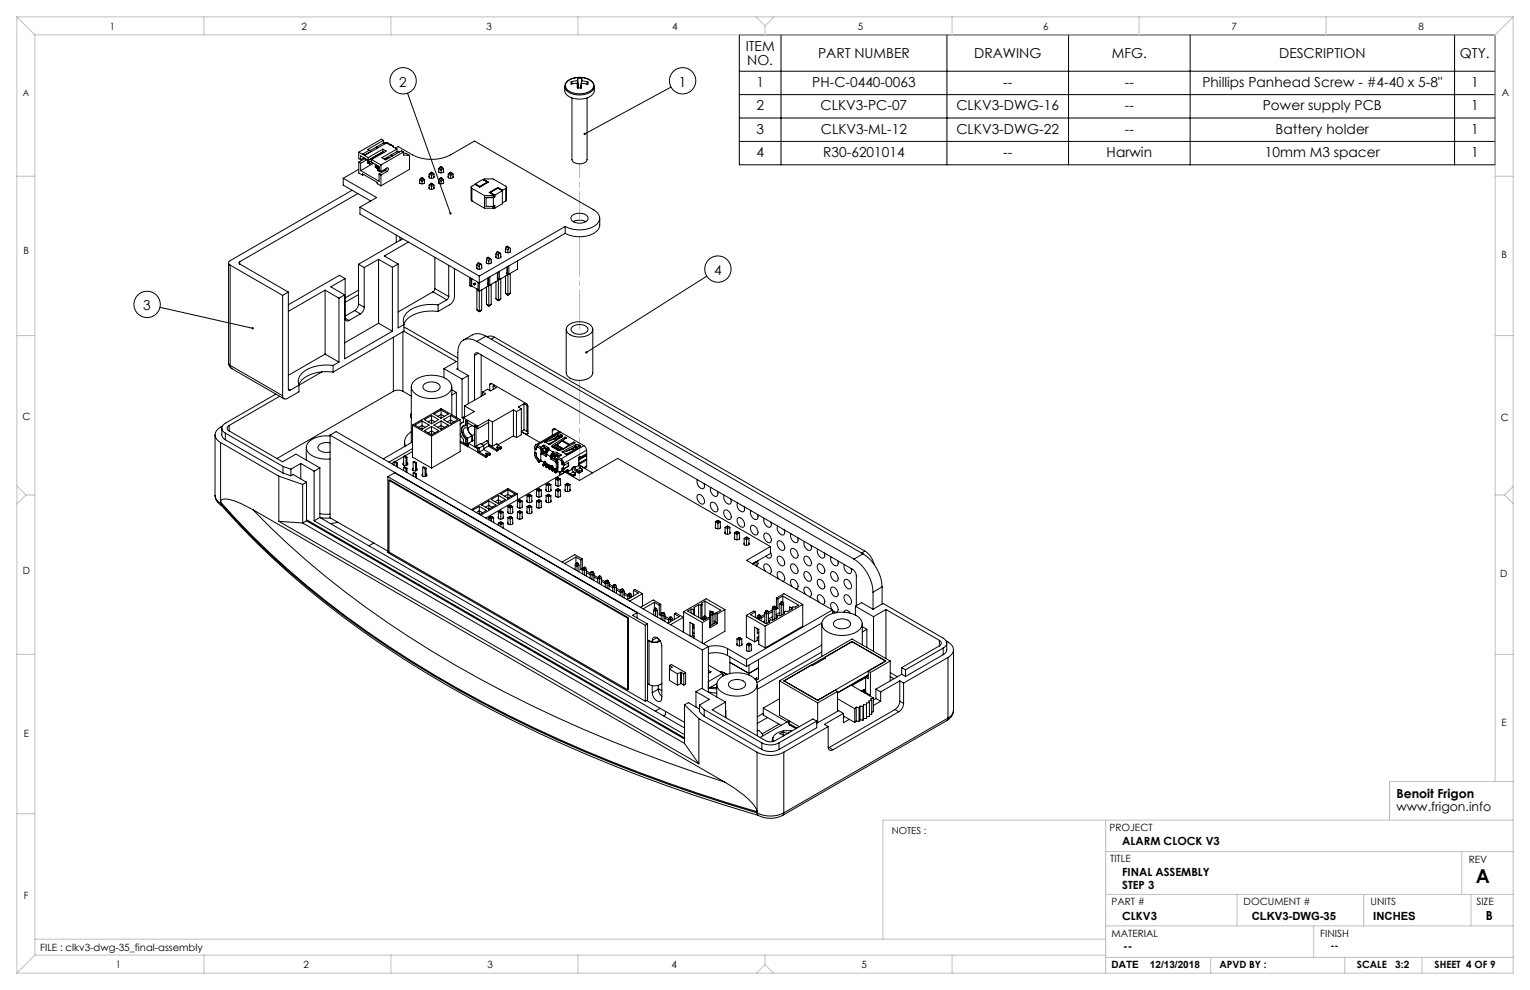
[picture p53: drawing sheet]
<svg xmlns="http://www.w3.org/2000/svg" width="432mm" height="279mm" viewBox="0 0 432 279" stroke-linecap="round" stroke-linejoin="round" font-family="sans-serif">
<defs><g id="words">
<text font-size="5.4" x="416.5" y="249.1">A</text>
<g font-size="3.9">
<text x="210.4" y="14.5">ITEM</text>
<text x="230.9" y="16.4">PART NUMBER</text>
<text x="274.9" y="16.4">DRAWING</text>
<text x="313.8" y="16.4">MFG.</text>
<text x="361" y="16.4">DESCRIPTION</text>
<text x="412" y="16.4">QTY.</text>
<text x="210.9" y="18.4">NO.</text>
<text x="112.7" y="24.5">2</text>
<text x="191.6" y="24.5">1</text>
<text x="213.5" y="24.5">1</text>
<text x="229.2" y="24.5">PH-C-0440-0063</text>
<text x="283.1" y="24.5">--</text>
<text x="317.4" y="24.5">--</text>
<text x="339.3" y="24.5">Phillips Panhead Screw - #4-40 x 5-8&quot;</text>
<text x="415.2" y="24.5">1</text>
<text x="213.5" y="31.1">2</text>
<text x="231.6" y="31.1">CLKV3-PC-07</text>
<text x="269.9" y="31.1">CLKV3-DWG-16</text>
<text x="317.4" y="31.1">--</text>
<text x="356.4" y="31.1">Power supply PCB</text>
<text x="415.2" y="31.1">1</text>
<text x="213.5" y="37.7">3</text>
<text x="231.7" y="37.7">CLKV3-ML-12</text>
<text x="269.9" y="37.7">CLKV3-DWG-22</text>
<text x="317.4" y="37.7">--</text>
<text x="360" y="37.7">Battery holder</text>
<text x="415.2" y="37.7">1</text>
<text x="213.5" y="44.3">4</text>
<text x="232.3" y="44.3">R30-6201014</text>
<text x="283.1" y="44.3">--</text>
<text x="312.3" y="44.3">Harwin</text>
<text x="357" y="44.3">10mm M3 spacer</text>
<text x="415.2" y="44.3">1</text>
<text x="201.5" y="77.6">4</text>
<text x="40.4" y="87.6">3</text>
</g>
<g font-size="3.5">
<text x="394.1" y="225.3">Benoit Frigon</text>
<text x="394.1" y="228.8">www.frigon.info</text>
<text x="419.3" y="259.7">B</text>
</g>
<g font-size="3.2">
<text x="316.7" y="238.4">ALARM CLOCK V3</text>
<text x="316.7" y="247.3">FINAL ASSEMBLY</text>
<text x="316.7" y="250.8">STEP 3</text>
<text x="316.7" y="259.7">CLKV3</text>
<text x="353.3" y="259.7">CLKV3-DWG-35</text>
<text x="387.6" y="259.7">INCHES</text>
<text x="317" y="268.2">--</text>
</g>
<g font-size="2.8">
<text x="31" y="8.5">1</text>
<text x="85.1" y="8.5">2</text>
<text x="137.3" y="8.5">3</text>
<text x="189.7" y="8.5">4</text>
<text x="242.1" y="8.5">5</text>
<text x="294.4" y="8.5">6</text>
<text x="347.6" y="8.5">7</text>
<text x="400.3" y="8.5">8</text>
<text x="423.8" y="27.2">A</text>
<text x="6.7" y="71.8">B</text>
<text x="423.8" y="72.8">B</text>
<text x="6.4" y="118.6">C</text>
<text x="423.5" y="118.9">C</text>
<text x="6.5" y="162.1">D</text>
<text x="423.4" y="163">D</text>
<text x="6.7" y="207.9">E</text>
<text x="423.7" y="204.9">E</text>
<text x="313.1" y="234.6">PROJECT</text>
<text x="313.3" y="243.2">TITLE</text>
<text x="414.5" y="243.6">REV</text>
<text x="6.7" y="253.8">F</text>
<text x="313.7" y="255.3">PART #</text>
<text x="351" y="255.3">DOCUMENT #</text>
<text x="386.8" y="255.3">UNITS</text>
<text x="416.7" y="255.3">SIZE</text>
<text x="11.4" y="268.4">FILE : clkv3-dwg-35_final-assembly</text>
<text x="313.7" y="264.6">MATERIAL</text>
<text x="372.6" y="264.5">FINISH</text>
<text x="375.5" y="267.9">--</text>
<text x="32.7" y="273.3">1</text>
<text x="85.7" y="273.3">2</text>
<text x="137.6" y="273.3">3</text>
<text x="189.6" y="273.3">4</text>
<text x="243.2" y="273.2">5</text>
<text x="313.7" y="273.3">DATE</text>
<text x="324.5" y="273.3">12/13/2018</text>
<text x="344.1" y="273.1">APVD BY :</text>
<text x="383" y="273.1">SCALE</text>
<text x="393.8" y="273.1">3:2</text>
<text x="404.9" y="273.1">SHEET 4 OF 9</text>
</g>
<text font-size="2.7" x="251.7" y="235.2">NOTES :</text>
<text font-size="2.5" x="6.4" y="27">A</text>
</g></defs>
<g fill="none" stroke="#000" stroke-width=".28">
<path d="M208.7 9.8h213.3v36.7h-213.3zM220.4 9.8v36.7M267.2 9.8v36.7M301.6 9.8v36.7M335.9 9.8v36.7M410.5 9.8v36.7M108.2 39.6l-.6-.3-6.3 3.7M108.2 39.6l-4.5 2.6 .5 .2M108.2 39.6v.7M115 26.3l12.1 33.9M160.2 22.9a5.7 5.7 0 0 1 3.2-1.1l.8 .1a4.7 4.7 0 0 1 3.2 1.6 1.9 1.9 0 0 1-1.6 2.6 5.8 5.8 0 0 1-5.9-1 1.53 1.53 0 0 1 .3-2.2zM161.2 23.1v.6l1.7-.2"/>
<path d="M161.2 23.1l.5 .5M161.4 27.6v17.4a2.5 2.5 0 0 0 4.2 .3l.1-17.7M162.9 23.5v.4a.55 .55 0 0 0 0 .7 .55 .55 0 0 0 .6 .2h.1a.55 .55 0 0 0 .5-.3 .55 .55 0 0 0 0-.5v-.5M162.9 23.5l.2 1.3M163 22.8l-1.8 .3M163.1 22.1h1.1M163.1 22.1l-.1 .7M163.1 22.1l.1 2.7-.2-2M163.7 21.8a4.6 4.6 0 0 0-4.2 1.9l-.1 .8M164.1 23.5l-.1 1.3M164.2 22.8l1.7 .4M164.2 22.1v.7"/>
<path d="M164.2 22.1l-.3 2.7 .3-2M164.8 22a2.65 2.65 0 0 1 2.8 2.9 4.9 4.9 0 0 1-5.7 1.7 2.95 2.95 0 0 1-2.5-2.1M165.9 23.2v.6l-1.8-.3M165.9 23.2l-.5 .5M167.7 24.4a2.81 2.81 0 0 1-2.7 3.4 5.6 5.6 0 0 1-5.3-1.3l-.3-.5v-1.5M189.4 24.6l-24.4 13.2M208.7 26.7h213.3M208.7 33.3h213.3M208.7 39.9h213.3M208.7 20.1h213.3M96.9 50.3l9.4 5.5-4.7 2.7M96.9 50.3v2l7.7 4.4"/>
<path d="M99.4 53.7l-34.5 19.9a.66 .66 0 0 0-.4 .6 .66 .66 0 0 0 .4 .6M101 54.6l-33.4 19.3M101.3 43l1 .6M101.3 43v1.8l.5 .3M101.3 45.8v3l1 .6M101.3 45.8l.5 .3M101.3 47.8l-4.4 2.5M101.6 58.5l33.7 19.4M101.6 58.5v1.9l33.7 19.5 24.2-14M101.8 48.2l5.2 3v-2.1M101.8 45.1v-1.1l2.1 1.2M101.8 46.1v2.1"/>
<path d="M102.3 43.5v.1M102.3 49.4v-.3l4.2 2.4v.3l1 .6M102.3 43.5l.5 .4M102.6 49.3l-.3 .1M102.7 44.5l-.9 .6M102.8 43.9l1.1 .6M103 44.8l.5 .3M103 44.8l-1.7 1M103 44.7v.1M103.5 45.1l-1.7 1M103.6 45l-.1 .1M103.8 46h.1"/>
<path d="M103.8 45.8l.1 .1M103.8 45.3l.5 .3M103.8 46l.5 .3M103.8 45.3v.7M103.9 44.5v.7M103.9 45.9v.1M104.3 45.6l-.4 .3M104.3 45.6v.7M104.8 42.7l-2 1.2M104.8 42.7l-.6-.3-1.9 1.1M104.9 45l2.6 1.6M104.9 45v.8l2.1 1.2v1.1l.5 .3"/>
<path d="M104.9 45.3l-.6 .3M105 45.9l-.7 .4M105.4 46.1l-3.6 2.1M105.9 47.2h.1M105.9 46.6l.6 .3v.6M105.9 47.1h.1M105.9 46.6v.6M105.9 47.2l.6 .3M106 47.1l-.1 .1M106.1 46.5l-.2 .1M106.2 41.5v.5M106.2 43.9h.1"/>
<path d="M106.3 41.5l.4 .2M106.3 41.5l-1.9 1M106.6 47.8v.3l.4 .3M106.6 47.8l.4 .2M106.6 46.8l-.6 .3M107 49.1l.5 .3M107 47.2l-.5 .3M107 47.5l-.4 .3M107 48.1v.3M107.2 48.2l-.2 .2M107.5 48.4l2-1 .1 .5-.4 .5M107.5 46.6v1.8"/>
<path d="M107.5 49.4v3M107.8 43.4l-.3-.2-3.7 2.1M108 42.1l1 .5-4.1 2.4M108 42.1l-4.1 2.4M108 42.1v.7M108 42.8l-4.1 2.4M108 42.8l.4 .2M108.2 40.2l1.1 .1 1.1 .6M108.2 40.3l.4 .3M108.2 40.3l-1.9 1.2M108.7 48.1l.5 .3M108.7 48.1l-1.7 1"/>
<path d="M109.1 47.5l-.4 .6M109.2 48.4l-1.7 1M109.8 44.5l-.2-.1-1 .6M109.9 40.8l.5 .1M110.3 43.8l-1.9 1.1M110.3 43.8l.4 .2M110.4 40.9v.1M111 41.2l-1.9-.9-4.3 2.4M111 41.2l-.2 .2 1.2 .7M111 41.2v.3M111.6 41.8l.8-.4a15.5 15.5 0 0 0 9.4 3.6 11 11 0 0 0 5.4-1.3l6.7-3.9 33.7 19.5a2.47 2.47 0 0 1 1.7 2.3 2.47 2.47 0 0 1-1.7 2.3 8.9 8.9 0 0 1-8.1 0M112 42.1l-4.2 2.4 1 .6 4.5-2.5 .6 .3"/>
<path d="M112 42.1l.1 .7M112.1 42.8l-1.8 1M112.1 42.8l.6 .1M113.9 43.2l.6 .1 1.1 .6M113.9 42.9l-6.4 3.7M113.9 42.9v.8l1.7 .2M115.6 43.9v3.9l-8.1 4.6M118.4 51.3a.68 .68 0 0 0 .7 .6 .68 .68 0 0 0 .7-.6M118.4 50.7l.7 .4 .7-.4M118.4 50.7v1M118.8 50.3l.3 .2M118.8 50.3l.3-.2 .3 .2"/>
<path d="M118.8 50.3l-.4 .4M119.1 50.5v1.4M119.4 50.3l.4 .4M119.4 50.3l-.3 .2M119.8 50.7v1M121.1 49.7a.68 .68 0 0 0 .7 .6 .68 .68 0 0 0 .7-.6M121.1 52.9a.68 .68 0 0 0 .7 .6 .68 .68 0 0 0 .7-.6M121.1 52.2l.7 .4 .7-.4M121.1 49.1v1M121.1 52.2v1M121.1 49.1l.7 .4 .7-.4M121.5 51.9l-.4 .3"/>
<path d="M121.5 51.9l.3 .1M121.5 51.9l.3-.2 .3 .2M121.5 48.8l.3 .1M121.5 48.8l.3-.2 .3 .2M121.5 48.8l-.4 .3M121.8 48.9v1.4M121.8 52v1.5M122.1 51.9l.4 .3M122.1 51.9l-.3 .1M122.1 48.8l-.3 .1M122.1 48.8l.4 .3M122.5 49.1v1"/>
<path d="M122.5 52.2v1M123.8 48.2a.68 .68 0 0 0 .7 .6 .68 .68 0 0 0 .7-.6M123.8 51.3a.68 .68 0 0 0 .7 .6 .68 .68 0 0 0 .7-.6M123.8 50.7l.7 .4 .7-.4M123.8 47.6v.9M123.8 50.7v1M123.8 47.6l.7 .4 .7-.4M124.2 50.3l-.4 .4M124.2 50.3l.3 .2M124.2 50.3l.3-.2 .3 .2M124.2 47.2l.3-.2 .3 .2M124.2 47.2l.3 .2"/>
<path d="M124.2 47.2l-.4 .4M124.5 47.4v1.4M124.5 50.5v1.4M124.8 50.3l-.3 .2M124.8 50.3l.4 .4M124.8 47.2l-.3 .2M124.8 47.2l.4 .4M125.2 47.6v.9M125.2 50.7v1M126.5 49.7a.68 .68 0 0 0 .7 .6 .68 .68 0 0 0 .7-.6M126.5 49.1l.7 .4 .7-.4M126.5 49.1v1"/>
<path d="M126.9 48.8l.3-.2 .3 .2M126.9 48.8l-.4 .3M126.9 48.8l.3 .1M127.2 48.9v1.4M127.5 48.8l-.3 .1M127.5 48.8l.4 .3M127.9 49.1v1M133 52.9v3.5l.2 .3M133.2 53.2l3.5 2M133.2 53.2v3.5M133.2 56.7l3.5 2.1M134.1 51.9l1.3 .7"/>
<path d="M134.1 51.9v.2M134.2 52.1l1.2 .6M135.4 52.6l2.1-1.2-2.1 1.3M135.4 52.6v.1M136.5 50.6l2.7-.1 3.5 2.1a.32 .32 0 0 1 .2 .3 .32 .32 0 0 1-.2 .3M136.5 50.6l1.3 .8-2.4 1.4-1.3-.8-.9 .6a.32 .32 0 0 0-.2 .3 .32 .32 0 0 0 .2 .3M136.5 50.6v.2M136.7 55.2h2.5M136.7 58.8h2.5M136.7 55.2v3.6M137.2 55.8h2M137.7 51.4l-1.4-.7-2.2 1.2"/>
<path d="M138.4 54.3l1.1 .8M138.4 54.3l1.3 .8M139.2 55.2v.5M139.2 55.7h-2v2.5h2l.5-.2v.7M139.2 55.8v3M139.4 55.1l-.2 .1M139.4 55.1h.1M139.4 58.6l.3 .1M139.5 55.5l-.3 .2M139.5 55.5l.2 .1M139.5 55.1v.4M139.5 58.1v.5l-.3 .2"/>
<path d="M139.7 55.6l-.5 .2M139.7 55.1v.5M140.5 52.9l1.3 .8M140.5 52.9l-2.4 1.4 1.3 .8M140.5 53.1l-2.1 1.2M140.5 53l1.3 .8M140.5 53l-2.3 1.4M140.5 52.9v.1M141.8 53.8l-2.1 1.3M141.8 53.8v3.7l-2.1 1.2M141.8 53.8h.1M141.8 53.7v.1"/>
<path d="M142.7 53.2l-.9 .5M142.7 53.2v3.5M142.7 56.7l-.9 .6M142.9 52.9v3.5l-.2 .3M64.5 74.2v28.3M64.9 74.8l14.9 8.6M64.9 74.8v28.3M67.6 73.9a.33 .33 0 0 0-.2 .3 .33 .33 0 0 0 .2 .3M67.6 74.5l13.8 7.9M67.6 73.9v.6M97.4 78.6l-4 2.4 3.9 2.2M97.4 78.6l-1.6-.9-14.4 8.3"/>
<path d="M97.4 78.6v11.2M101.2 74.6l1.6 .9M101.2 74.6v11.2M102.8 75.5v11.2M106.8 73.2l-4 2.3M106.8 73.2v18M106.8 73.2l3.9 2.2M110.7 75.4v18.1M111.8 66.3v2.1M112.4 74.5v18l1.6-.9M112.4 74.5l-1.7 .9M112.9 67v.8"/>
<path d="M113.6 67.4l-12.4 7.2M115.3 68.3l-6.8 3.9 3.9 2.3M122.7 72.6v8.8M126.6 74.9v8.8M128.3 75.8v7.9a2.98 2.98 0 0 1-1.4 2.3l-3.3 1.9M132.6 78.3v2.3l.3 .2M132.9 78.5v2.3M133.1 78.6v2.1M134.2 80l-.3 .2M134.2 80l-.3 .4M134.2 80l-.5 .1M134.6 75.4a.68 .68 0 0 0 .7 .6 .68 .68 0 0 0 .6-.6"/>
<path d="M134.6 74.8l.7 .4M134.6 74.8v1M134.8 74.3l-.2 .5M134.8 74.3l.6 .4M134.8 74.3l.3-.2 .6 .4M135.3 75.2v.8M135.3 77.9v10.1M135.4 74.7l-.1 .5M135.7 74.5l-.3 .2M135.7 74.5l.2 .3v1M137.3 73.8a.68 .68 0 0 0 .7 .7 .68 .68 0 0 0 .6-.7M137.3 73.2l.7 .4"/>
<path d="M137.3 73.2v1M137.5 72.8l-.2 .4M137.5 72.8l.6 .3M137.5 72.8l.3-.2 .6 .4M137.7 78.5v2.3l-2.4 1.4-.4-.2v-2.3M137.8 78.4v1.9M138 73.6v.9M138.1 73.1l-.1 .5M138.2 78.1v2.4M138.4 73l-.3 .1M138.4 73l.2 .2v1M140 72.3a.68 .68 0 0 0 .6 .6 .68 .68 0 0 0 .7-.6"/>
<path d="M140 71.7l.6 .4M140 71.7v1M140 79.5v4.8M140.2 71.2l.3-.2 .6 .4M140.2 71.2l-.2 .5M140.2 71.2l.6 .4M140.4 76.9v2.3l-2.2 1.3M140.4 78.6l.5 .3M140.5 76.8v1.9M140.6 72.1v.8M140.6 78.8v6.1M140.8 71.6l-.2 .5"/>
<path d="M140.9 76.6v2.3M141.1 71.4l.2 .3v1M141.1 71.4l-.3 .2M141.3 78.7v5.6M142.7 70.7a.68 .68 0 0 0 .6 .6 .68 .68 0 0 0 .7-.6M142.7 70.1l.6 .4M142.7 70.1v1M142.7 77.9v4.9M142.9 69.6l.3-.1 .6 .4M142.9 69.6l-.2 .5M142.9 69.6l.6 .4M143.1 75.3v2.4l-2.2 1.2"/>
<path d="M143.1 77.1l.5 .3M143.2 75.3v1.8M143.3 70.5v.8M143.3 77.2v6.1M143.5 70l-.2 .5M143.6 75v2.4M143.8 69.9l-.3 .1M143.8 69.9l.2 .2v1M144 77.1v5.7M146 73.6v2.4l-2.4 1.4M159.5 63.9l-24.2 14M159.5 63.9v2"/>
<path d="M161.4 60.9a3.4 3.4 0 0 1 4.5 .3 1.24 1.24 0 0 1-1.1 1.6 2.96 2.96 0 0 1-3.7-1zM161.8 62.6a3.8 3.8 0 0 1 3.5 0M169.3 61.6a3.7 3.7 0 0 1-2.7 4.7 9.1 9.1 0 0 1-7.1-.4M199.5 77.9l-34 21.6M45.1 86.7l26.2 5.9M79.8 83.4v28.3M81.4 82.4l-1.6 1M81.4 82.4v27.4M91.8 81.9l-10.4 6M91.8 81.9l3.9 2.2M91.8 81.9v18M91.8 99.9l-10.4 6"/>
<path d="M91.8 99.9l3.9 2.3M95.7 84.1v18.1M97.3 83.2l-1.6 .9M97.3 83.2v18.1l13.4-7.8M97.4 89.8a.66 .66 0 0 0 .3 .7 .66 .66 0 0 0 .8-.1M97.4 89.8l1.1 .6M100.1 87.6l1.6 1M100.1 87.6l-2.7 1.6M101.2 85.8a2.38 2.38 0 0 1-1.1 1.8M101.2 85.8l1.6 .9M101.2 81.9l-3.8 2.2M101.2 83.1l-3.8 2.2"/>
<path d="M101.7 88.6l-3.2 1.8M102.8 86.7a2.38 2.38 0 0 1-1.1 1.9M106.8 91.2l-9.5 5.5M106.8 91.2l3.9 2.3M111 95.2v15.2M113.7 93.6v16.8M114 93.5l14.8 8.5-3.5 2.1M114 92.4l15.2 8.6M114 91.6v1.9l-20 11.5M122.2 82.4l-9.8 5.6M122.2 82.4l3.9 2.2M122.7 81.4l-.5 1"/>
<path d="M122.7 81.4l3.9 2.3M123.6 86a11.2 11.2 0 0 0-8.8 2.3 2.98 2.98 0 0 0-.8 3.3M123.6 87.9a11.2 11.2 0 0 0-8.8 2.2l-.8 1.4M123.6 86v1.9M126.1 84.6l-2.5 1.4M126.6 83.7l-.5 .9M133.1 80.7l1.8 1M133.1 80.7l-.2 .1M133.7 80.1l.2 .1M133.7 80.1l.2 .3M133.9 80.2v.2M134.6 96.4a3.3 3.3 0 0 0-3.8-.4 3.3 3.3 0 0 0-1.6 3.5v4.8"/>
<path d="M134.6 81.6v5.8M134.6 87.4l.7 .4 .6-.4M134.6 87.4l.7 .6M134.6 96.4l106.4 61.4M135 99.7l105.6 61a2.38 2.38 0 0 1 1.1 1.8v8.4M135 99.7a.66 .66 0 0 0-.8-.1 .66 .66 0 0 0-.3 .7M135 99.7l-1.1 .6M135.9 81.8v5.6M135.9 87.4l-.6 .6M137.1 94.9a3.8 3.8 0 0 0-3.8-.4l-2.5 1.5M137.1 94.9l-2.5 1.5M137.1 94.9l106.5 61.4"/>
<path d="M137.3 81v4.9M137.3 85.9l.7 .4 .6-.4M137.3 85.9l.7 .5M137.5 95.1l.2-.1a1.9 1.9 0 0 1 1.9 .2M137.7 80.2l.5 .3M138 80.3v6.1M138.6 80.2v5.7M138.6 85.9l-.6 .5M139.6 95.2l104.5 60.3M139.6 95.2l-1 .5M140 84.3l.6 .4 .7-.4M140 84.3l.6 .6"/>
<path d="M141.3 84.3l-.7 .6M142.7 82.8l.6 .3 .7-.3M142.7 82.8l.6 .5M144 82.8l-.7 .5M159.8 93v12.2a3.3 3.3 0 0 0 3.7 2.2 3.3 3.3 0 0 0 3.8-2.2v-12.2M160.3 91.9a5.4 5.4 0 0 1 6.5 0 1.54 1.54 0 0 1-.6 2.6 5.1 5.1 0 0 1-6.3-1v-1.1zM161.5 92.2a3.3 3.3 0 0 1 4.3 .4 1.22 1.22 0 0 1-1 1.5 2.9 2.9 0 0 1-3.6-1zM64.5 102.5a1.72 1.72 0 0 0 .9 1.5M64.5 102.5l.4 .6M64.9 103.1l.2 .6 .3 .3 14.8 8.5M64.9 103.1l14.9 8.6M77.9 111.2l-14.3 8.2a1.48 1.48 0 0 0-1 1.4 1.48 1.48 0 0 0 1 1.4"/>
<path d="M78.9 111.8l-14.2 8.3M81.4 109.8a.33 .33 0 0 0 .1 .4 .33 .33 0 0 0 .4-.1M81.4 109.8l.5 .3M90.9 104.9l-9 5.2M94 103.1a11.2 11.2 0 0 0-8.8 2.3 2.98 2.98 0 0 0-.8 3.3v1.9l-3.3 1.9a.82 .82 0 0 1-.9 0 .82 .82 0 0 1-.4-.8M94 105a11.2 11.2 0 0 0-8.8 2.3l-.9 1.3M94 103.1v1.9M95.7 102.2l-1.7 .9M111 110.4a2.98 2.98 0 0 1 2.7 0M111 110.4l-32.9 19M113.7 110.4l2.4 1.4M116.1 116.7l-.2 .4 .2 .9"/>
<path d="M116.1 109.2v15.7M116.4 120l5.4 3.1M116.4 120v9l5.4 3.1M117.1 107.3a8.4 8.4 0 0 1 9.5 .1 2.32 2.32 0 0 1-.6 4 8.4 8.4 0 0 1-9.3-.7 2.19 2.19 0 0 1 .4-3.4zM119.1 118.8v2.3M119.1 118.8l2 1.2-2 1.1M119.1 118.8l-2 1.2 2 1.1M119.5 108.7a3.1 3.1 0 0 1 4.7 .3 2.3 2.3 0 0 1-3.1 1.5 1.49 1.49 0 0 1-1.6-1.8zM120.8 119l1-.5 .9 .5M121.8 117.3v2.3M121.8 117.3l2 1.1-2 1.2M121.8 117.3l-2 1.1 2 1.2"/>
<path d="M123.5 117.5l1-.6 .9 .6M124.5 115.7v2.3M124.5 118.8v2.3M124.5 118.8l2 1.2-2 1.1M124.5 115.7l2 1.2-2 1.1M124.5 118.8l-2 1.2 2 1.1M124.5 115.7l-2 1.2 2 1.1M125.3 104.1l5.1 2.9M125.3 104.1v2.5M126.2 119l1-.5 .9 .5M127.2 117.3v2.3M127.2 117.3l2 1.1-2 1.2"/>
<path d="M127.2 117.3l-2 1.1 2 1.2M127.5 109.2v7.9M127.5 110l1.3 .7M128.8 110.7v7.1M128.8 110.7l-1.3 .8M129.2 104l-.3 .1 3.3 1.9M129.9 118.4l-5.4-3.1-8.1 4.7M129.9 118.4l-8.1 4.7M129.9 118.4v9l-8.1 4.7M130 119.6l-.1 .1M130.4 117.9l.4 .2M130.4 107v10.9"/>
<path d="M130.8 117.9v1.3l-.9 .5M130.8 119.1l-.5 .3M130.8 117.9l4 2.4M131.1 114.6l2.8 1.6-3.1 1.7M131.1 114.6v3.1M131.1 117.5l-.7 .4M131.5 118.7v1.5h-.5a1.99 1.99 0 0 0 0 3.1l.5 .6v1.6M131.5 120h-.1M132 119.3l1.9 1.1M132.2 106v8M132.2 106l-1.8 1M133.9 100.3v12.6"/>
<path d="M135.8 100.2v11.7M136.2 110.6l.9 .5-6 3.5M136.2 110.6v1M137.9 118.5v6.8l1.1 .7M137.9 118.5l1.1 .6M137.9 118.5l-3.1 1.8M137.9 119.2l-3.1 1.8M138.2 108.6v1.6M138.8 108.3l10 5.8 .2 .7v7.5M138.8 108.3a.33 .33 0 0 0-.4-.1 .33 .33 0 0 0-.2 .4M138.8 108.3l-.6 .3M139 119.1v6.9"/>
<path d="M139.2 108.9v1M139.2 108.9l.8 .5-1.6 .9-.8-.5-1.4 .8M139.6 108.7l-.4 .2M144.9 115.7l.9 .5M144.9 115.7l-5.9 3.4M144.9 115.7v7.3M145.8 116.2v7.3M147.1 115.4l-1.3 .8M147.1 115.4v7.3l-1.3 .8M147.9 113.9l.8 .5M147.9 113.9l-1.6 1 .8 .5M147.9 113.9v7.4"/>
<path d="M148.7 114.4v7.4M148.9 114.3l-.2 .1M60.7 122.7v17.1a2.67 2.67 0 0 0 1.6 2.2M60.7 139.8a3.3 3.3 0 0 0 1.9 2.9M62.3 124.9v17.1M62.3 124.9l16.4 9.5M62.6 120.8v1.9a1.72 1.72 0 0 0 1 1.4M62.8 120.2a2.54 2.54 0 0 0-1.7 3.7l1.2 1M63.6 124.1l16.3 9.4M63.6 122.2l16.3 9.4M63.6 122.2v1.9M64.7 120.1a.82 .82 0 0 0-.6 .7 .82 .82 0 0 0 .6 .8"/>
<path d="M64.7 121.6l15.1 8.7 3.7-2.1 6.8 3.8M64.7 120.1v1.5M78.7 134.4v12.7M78.7 134.4l6.7 2.3M79.9 131.6l2.2 .8M79.9 133.5l2.2 .8M79.9 131.6v1.9M82.1 134.3l.6-.4 3.8 2.2M82.1 132.4v1.9M84.9 130.8v4.4M84.9 130.8l3.8 2.2M84.9 130.8l-2.8 1.6"/>
<path d="M85.4 136.7v10.9M86.4 126.3v3.5M86.5 136.1l-1.1 .6M86.5 136.1v10.9M88.7 133v14M90.3 132l-1.6 1M90.3 132v14M93.2 123h-.3a7.1 7.1 0 0 0-6 2 2.55 2.55 0 0 0 1.7 3.9 9 9 0 0 0 4.6 .6M93.2 125a2.73 2.73 0 0 0-3.5 1.2 2.55 2.55 0 0 0 3.5 1.4M93.2 122.8v23.3l16.3 9.4M93.2 122.8l105 60.6M93.2 122.8l1.6-1 105.1 60.7"/>
<path d="M109.5 134.5l72.6 42M109.5 134.5v21.5l72.6 41.9M109.5 134.5l1.9-1.1 68.4 39.5M109.8 135.6l.2-.1 67.3 38.8M109.8 135.6l67.3 38.9M109.8 135.6v20.2l67.3 38.9M111.2 130.4l.3-.2 .7 .4M111.2 130.4l.7 .3M111.2 130.4v.9M111.2 130.4l-.7 .4M111.9 130.7v.9M112.2 130.6l-.3 .1"/>
<path d="M112.2 130.6v1.2M113.9 130.6l-.2 .2a.69 .69 0 0 0 .7 .6 .69 .69 0 0 0 .7-.6l-.2-.2M113.9 128.8l.3-.2 .7 .4M113.9 128.8v2.5M113.9 131.9v.9M113.9 131.9l.3-.1 .7 .3M113.9 131.9l.7 .4M113.9 128.8l.7 .4M113.9 128.9l-2.3 1.3M114.2 124.7v1.3M114.6 129.2v2.2M114.6 132.3v.9"/>
<path d="M114.9 132.1l-.3 .2M114.9 129v2.3M114.9 132.1v1.3M114.9 129l-.3 .2M116.1 121.8a3.3 3.3 0 0 0-1.7 4.1M116.4 124.7l-8.2 4.8M116.4 127.4l-2.2 1.3M116.4 126.6l-6.6 3.8M116.6 132.2l-.2 .1a.69 .69 0 0 0 .7 .6 .69 .69 0 0 0 .7-.6l-.3-.1M116.6 133.5l.3-.2 .6 .4M116.6 133.5l.7 .4M116.6 130.4v2.4"/>
<path d="M116.6 133.5v.9M116.6 130.4l.7 .3M116.6 130.4l.3-.2 .6 .4M117.3 130.7v2.2M117.3 133.9v.9M117.5 133.7l-.2 .2M117.5 130.6v2.2M117.5 133.7v1.2M117.5 130.6l-.2 .1M118.2 120.6l.9-.5 .9 .5M119.3 133.7l-.2 .2a.69 .69 0 0 0 .7 .6 .69 .69 0 0 0 .7-.6l-.3-.2M119.3 131.9l.7 .4"/>
<path d="M119.3 131.9v2.5M119.3 131.9l.3-.1 .6 .3M120 132.3v2.2M120.2 132.1l-.2 .2M120.2 132.1v2.3M120.8 122.2l1-.6 .9 .6M121.8 120.4v2.3M121.8 123.1v9M121.8 120.4l2 1.1-2 1.2M121.8 120.4l-2 1.1 2 1.2M123.5 120.6l1-.5 .9 .5M129.9 122.4l.9 1.6v.9l.6 .4"/>
<path d="M129.9 124.5l2.1 1.2 .2-.1M129.9 124.9l2.1 1.2M129.9 123l.4 .3M131.2 120l-.4 .3M131.4 120a1.03 1.03 0 0 0-1.2 1.3 3.9 3.9 0 0 0 1.2 2.6M131.4 120v-1.3l.6 .3v1.9M131.4 123.9v1.4M131.5 123.8l-.1 .1M131.5 125.2l-.1 .1M132 120.9l-.9-.1a2.06 2.06 0 0 0 .9 2.9M132 123.7v2.4M132 120.8a2.7 2.7 0 0 0 1.2 2.2v1.5"/>
<path d="M132.2 125.1v1l2.6 1.5M132.2 125.1l2.6 1.5M132.2 126l-.2 .1M133.2 120.1h.1M133.3 120.1l-1.3 .8M133.9 120.4v-.3l.5 .3v.3l.4 .3M133.9 120.1v5.9l.9 .6v1.1l2.4 1.4M133.9 122.6l-1.9 1.1M133.9 120.4h.1M133.9 124.1l-1.7 1M134.3 120.3v5.6M134.3 125.9l1 .5"/>
<path d="M134.8 120.3v.7M135.3 126.4v1.2M135.3 127.6l1.9 1.1M136.5 125.7v1.2M136.5 126.9l1.9 1.1M136.5 125.7l-.9-.5-1.3 .7M136.5 126.9l-1.2 .7M136.5 125.7l-1.2 .7M137.2 128.7v.4M137.2 128.3h.2M137.4 124.4l.5 .3M137.4 127.9l-.4 .2 .5 .4"/>
<path d="M137.4 127.9l.7 .3M137.4 127.9v.4M137.4 128.3l.7 .2M137.5 128.5v.4l-.3 .2M137.5 128.5l-.3 .2M137.5 124.3l-1.7 1M137.9 125.6v.4l2.3 1.3M137.9 124.8l-1.4 .9M137.9 125.8l-1.4 .8M137.9 125.6l2.3 1.3M138.1 128.2v.3M138.1 125.5l-.2 .1"/>
<path d="M138.4 128l-.3 .2M138.4 128v.3l-.3 .2M140 125.3l1.5 .9M140.2 125.5v-.3l-1.2 .8M140.2 126.9v.4M140.3 126.5h.2M140.5 126.1l-.4 .2 .5 .4M140.5 126.1v.4M140.5 126.1l.7 .3M140.5 126.5l.7 .3M140.6 126.7v.4l-.4 .2M140.6 126.7l-.4 .2"/>
<path d="M140.6 139.8v2.3M140.6 139.8l2.1 1.2-2.1 1.1M140.6 139.8l-2 1.2 2 1.1M141.2 126.4v.4M141.5 126.2l-.3 .2M141.5 126.2v.4l-.3 .2M143.3 138.3v2.3M143.3 138.3l-2 1.1 2 1.2M143.3 138.3l2.1 1.1-2.1 1.2M144.9 123l.9 .5M144.9 123l-4.5 2.6M146 139.4v1.6"/>
<path d="M146 139.4l-10.3 6M146 139.4l-2.7-1.5-10.3 5.9M147.1 121.8l1.4 .8M147.1 121.9l5.3 3M147.9 121.3l.8 .5M147.9 121.3l-.8 .4M148.7 139.9l.7 .4 .7-.4M148.7 139.9v1.7M149 122.3a.33 .33 0 0 1-.2 .3 .33 .33 0 0 1-.3 0M149 121.6l-.3 .2M149 122.3l-.5 .3M149.1 139.7l.3-.2 .7 .4"/>
<path d="M149.1 139.7l.3 .1M149.1 139.7l-.4 .2M149.4 139.8v2.1M149.7 139.7l-.3 .1M150.1 139.9v1.7M150.9 126.5l.5 .2M150.9 127.8l.1 1.1 .9 1.4M150.9 127.8l.5 .3M151 127.7l.4 .2v.8M151 126.7v1M151 127.7l-.1 .1M151.1 126.6l-.1 .1"/>
<path d="M151.4 128.7v.3M151.4 126.3v.4M151.4 128.1v.6M151.4 128.7l.1 .2M151.4 128v.1M151.4 128.7h.1M151.4 139.7a.67 .67 0 0 0 .7 .6 .67 .67 0 0 0 .7-.6M151.4 138.3l.7 .4 .7-.4M151.4 138.3v1.8M151.4 129l.8 1.1M151.5 128.9l-.1 .1M151.5 129h.1"/>
<path d="M151.5 126.2l-.1 .1M151.5 129l1.1 1.2M151.7 126.1l-.2 .1M151.7 126.1l1.1 .8M151.7 126.1l-.3 .2M151.7 125.6a.45 .45 0 0 0-.5 0 .45 .45 0 0 0-.3 .5v.4M151.7 125.6l1 .6M151.7 126.2l-.3 .1v.6l-.4-.2M151.8 138.1l.3-.2 .7 .4M151.8 138.1l.3 .2M151.8 138.1l-.4 .2M151.9 130.3l.3 .1"/>
<path d="M152.1 138.3v2M152.2 130.1l.2 .1M152.2 130.1l-.3 .2M152.4 138.1l-.3 .2M152.4 130.2l-.2 .2M152.5 130.1l-.1 .1M152.6 130.2l-.4 .2M152.6 129.8l.2 .3M152.6 126.7v3.5M152.7 126.2l.5 .6M152.8 138.3v1.8M152.8 130.1l-.2 .1"/>
<path d="M152.8 127l.1 .1M152.8 126.8v.2M152.8 127v1M152.8 126.9l.4 .8M152.8 128.1l-.2 .1M152.8 128.1l1.3 .7M152.8 130.1l.8 .5M153.1 131.1l.4 .2M153.1 131.1v.2l.4 .2M153.2 126.8l.4 .7M153.2 125.9l.5 .5M153.2 125.9l-.5 .3"/>
<path d="M153.3 127.8l-.6 .2M153.3 127.8l1 .6M153.3 127.8l-.5 .3M153.3 125.7h.3M153.3 125.7l-.2 .1 .1 .1M153.3 125.7v.3M153.3 127.8v.1M153.5 130.9l.3 .2M153.5 131.3v.2M153.5 130.9l-.4 .2M153.5 126.1l.1 .1M153.6 130.7l-.1 .2"/>
<path d="M153.6 130.7l.3 .2M153.6 130.6v.1M153.6 127.5l.2 .2M153.6 127.5l-.4 .2M153.6 130.3v.3M153.6 126.2l1.1 .6M153.6 125.7l1.1 .6M153.6 125.7v.5M153.7 126.4l.4 .9-.1 .2M153.7 126.4l-.5 .4M153.7 127.9l.5 .3M153.7 127.9v.2"/>
<path d="M153.7 126.5l1.1 .6M153.8 131.1l-.3 .2M153.8 124.7v.1M153.8 130.2l.2 .5M153.8 130.2l-.2 .1M153.8 124.8h.1M153.8 127.7h-.6M153.9 130.9l-.1 .2M153.9 124.8l.9 .5M153.9 130.6l.1 .1M153.9 130.4v.5M153.9 126.9l.7 .4"/>
<path d="M153.9 130.4l-.3 .2M154 131.6l.3 .1M154 131.6v.2l.3 .2M154 127.7l.3 .2M154 127.7l-.3 .2M154 130.7l1.6 .9 .3-.2M154 127.6v.1M154 127.5l-.2 .2M154.1 130.8l-.2 .4-.4 .3M154.1 130.7v.1M154.1 138.1a.67 .67 0 0 0 .7 .7 .67 .67 0 0 0 .7-.7M154.1 139.9l.7-.4 .7 .4"/>
<path d="M154.1 139.9l.7 .4 .7-.4M154.1 136.8l.7 .4 .7-.4M154.1 136.8v1.7M154.1 139.9v1.7M154.1 127.4l.4 .2M154.2 128.2v.1M154.3 128.6l-.2 .2M154.3 128.2v.4M154.3 128.2l1 .6M154.3 128.1l-.1 .1M154.3 131.7v.3M154.3 131.4l.3 .2"/>
<path d="M154.3 131.4l-.3 .2M154.4 131.2l-.1 .2M154.4 131.2l.3 .2M154.4 130.9v.3M154.5 136.5l.3-.1 .7 .4M154.5 136.5l-.4 .3M154.5 139.7l.3 .1M154.5 136.5l.3 .2M154.6 131.6l-.3 .1M154.7 126.3l.3 .3-.1 .3M154.7 126.8l.2 .2M154.7 126.3v.5"/>
<path d="M154.7 131.4l-.1 .2M154.7 131.1v.3M154.8 136.7v2.1M154.8 139.8v2.1M154.8 125.3l.1 .1M154.8 132l.3 .2M154.8 132v.3l.3 .2M154.8 125.3h.1M154.8 125.3v.1M154.9 131.3l-.2 .4-.4 .3M154.9 131.2v.1M154.9 126.9l-.6 1.3"/>
<path d="M154.9 126.9l1.2 .7M155.1 139.7l-.3 .1M155.1 136.5l-.3 .2M155.1 131.9l-.3 .1M155.1 131.9l.4 .1M155.1 132.2v.3M155.3 131.7l-.2 .2M155.3 131.7l.3 .2M155.3 131.4v.3M155.3 129.3l.2 .3M155.3 128.8v.5M155.5 136.8v1.7"/>
<path d="M155.5 139.9v1.7M155.5 132l-.4 .2M155.5 129.6l1.3 .7M155.6 131.9l-.1 .1M155.6 131.5v.4M155.6 128l-.3 .8M155.6 128l.3 .2M155.6 131.6l.3 .1M155.7 132.5l.3 .2M155.7 132.5v.3l.3 .2M155.8 129l.2 .4M155.8 128.6v.4"/>
<path d="M155.8 129l-.5 .3M155.8 128.6l.2 .1M155.8 128.7l.1 .1M155.8 131.7l-.2 .4-.5 .4M155.8 131.4l.2 .3M155.8 131.4l-.2 .1M155.9 131.5v.2M155.9 128.8l.1 .1M155.9 128.8v.5M155.9 131.7h.1M155.9 125.7l-.2 .2 .2 .3M155.9 125.7v.5"/>
<path d="M155.9 121.5v1.4M155.9 128.2l-.1 .4M156 129.4l1.2 .7M156 129.4l-.5 .2M156 128.7v.2M156 132.7v.3M156 132.4l.3 .1M156 132.4l-.3 .1M156 131.7v.3l.8 .4 .2-.1M156.1 132.2l-.1 .2M156.1 132.2l.3 .2M156.1 132v.2"/>
<path d="M156.1 126v.3M156.1 127.6l1.1 .1M156.1 128.1l1.1 .1M156.1 127.6l-.5 .4M156.1 128.1l-.2 .1M156.1 128.1l.2 .1M156.1 127.6v.5M156.2 129.4l.5 .2M156.2 129.4v.1M156.3 128.2l-.3 .5M156.3 132.5l-.3 .2M156.3 128.3l.8 .4"/>
<path d="M156.3 128.7l.5 .2M156.3 128.3v.4M156.3 128.7l-.3 .2M156.4 132.4l-.1 .1M156.4 132.2v.2M156.4 125.9l-.1 .3 1.7 .9M156.4 125.9l1.8 1M156.4 129.3l.4 .5M156.4 129.3l-.2 .1M156.5 128.1l.8 .5M156.5 128.1l-.2 .1M156.5 128.1l-.2 .2"/>
<path d="M156.5 129.2l-.1 .1M156.5 129.2l.3 .5M156.5 123.8l-2.6 1M156.5 123.8l.6 .4M156.5 133l.3 .2M156.5 133v.3l.3 .2M156.5 125.8h.1M156.6 126.3v.3M156.6 128.8l-.1 .4M156.6 132.3l-.6 .7M156.7 121.1l8.4 4.9 .5 1v4.5M156.7 121.1a.49 .49 0 0 0-.6-.1 .49 .49 0 0 0-.2 .5"/>
<path d="M156.7 121.1l-.8 .4M156.7 125.6l1.8 1.1M156.7 125.6l-.3 .3M156.7 125.6l.4 .1M156.7 129.7v.1M156.8 123.7l-.3 .1M156.8 123.7l.5 .3M156.8 130.3l.2 .4M156.8 136.6a.67 .67 0 0 0 .7 .6 .67 .67 0 0 0 .7-.6M156.8 139.7a.67 .67 0 0 0 .7 .6 .67 .67 0 0 0 .7-.6M156.8 138.3l.7 .4 .7-.4M156.8 135.2v1.8"/>
<path d="M156.8 138.3v1.8M156.8 135.2l.7 .4 .7-.4M156.8 132.8l-.3 .2M156.8 133.2v.3M156.8 132.8l.4 .2M156.9 128.9h.5M156.9 128.9l-.4 .3M156.9 128.9l.6-.4 .4 .1-.5 .3M157 132.7l-.2 .1M157 132.7l.3 .1M157 132.4v.3M157 132.3l.4-.3-.5 .4"/>
<path d="M157 130.7v1.6M157.1 124.2l-2.3 1.1M157.1 125.7l1.8 1h-.4M157.2 126.7l-.3 .1M157.2 133l-.4 .2M157.2 130.1l.2 .3-.4 .3M157.2 130.1l-.4 .2M157.2 138.1l.3-.2 .7 .4M157.2 135l.3-.2 .7 .4M157.2 138.1l-.4 .2M157.2 135l-.4 .2M157.2 138.1l.3 .2"/>
<path d="M157.2 135l.3 .2M157.2 129.4l1.2 .6M157.2 129.4l-.4 .3M157.2 129.6l.2 .1M157.2 129.6l-.1 .4M157.2 129.4h.1M157.2 123.2a.28 .28 0 0 1 .4-.1 .28 .28 0 0 1 .1 .4M157.2 123.2l.5 .3M157.2 123.2l-.4 .5M157.2 128.2l.8 .5 .3-.2M157.2 127.7l1.1 .7M157.2 127.7v.5"/>
<path d="M157.2 129.5l-.4 .2M157.3 132.8l-.1 .2M157.3 124l-.2 .2M157.3 125.6l-.2 .1M157.3 125.6l1.8 1M157.3 129.4l-.1 .2M157.3 132.2v.6M157.3 132.6h.1M157.4 128.9l1 .6M157.4 132.1h.1M157.4 122.6h.9M157.4 123.1h.9"/>
<path d="M157.4 122.6v.5M157.4 122.6l-3.6 2.1M157.4 130.9h.1M157.4 123.1l-2.3 1.3M157.4 129.4v3.5M157.4 131.1h.1M157.4 131.8h.1M157.4 133l-.6 .5M157.5 135.2v2M157.5 138.3v2M157.7 123.5l-.4 .5M157.7 123.5h.1"/>
<path d="M157.7 123.5l.1 .2M157.8 138.1l-.3 .2M157.8 135l-.3 .2M157.8 127l-.2 .1M157.8 123.4l.1 .1M157.8 121.7l-6.6 3.9M157.8 133.4l.3 .5M157.9 123.5v.2M158.1 133.9h.1M158.1 121.9l-6.4 3.7M158.2 135.2v1.8M158.2 138.3v1.8"/>
<path d="M158.2 126.9l-.1 .2M158.2 133.1v.1M158.3 122.6l.3 .2M158.3 122.6v.5M158.3 123.1l.3 .2M158.3 128.4v.1M158.3 130l.4 .7M158.4 129.5l.5 .5 .2 .8M158.4 130l.3 .4v.7M158.4 133.1l-.5 .3M158.4 124.5l-2.5 1.7M158.5 126.7l-.3 .2"/>
<path d="M158.5 123.3l-.6 .2M158.5 124.4l-1.2 1.2M158.5 124.4l2 1.2M158.6 122.8l.2 .2-.2 .2M158.6 122.8v.5M158.6 133.1l-.7 .3M158.6 123.2l-3.4 2.2h-.3M158.7 132.9l-1 .2-.3-.2M158.7 131.1l.4 .2M158.7 133l-.1 .1M158.7 130.7h.1M158.7 132.9h.1"/>
<path d="M158.7 127.5l.2 .2M158.7 127.5v.1M158.7 131.1h.1M158.7 131.1l.4 .1M158.7 132.1v.2l.4 .3M158.7 124.3l-.2 .1M158.7 124.3l2 1.1M158.8 133.7l-.7 .2M158.9 127.7l.9 .5M159.1 132.3l-.4-.2v.9M159.1 131.3v1M159.1 133.2l-.1 .4"/>
<path d="M159.1 130.8v.4M159.1 132.6v.6M159.1 131.3h.1M159.2 132.2l.1 .1M159.3 132.3l-.2 .3M159.4 123.4v.5M159.4 123.4l-3.5 2.3M159.5 138.1a.67 .67 0 0 0 .7 .7 .67 .67 0 0 0 .7-.7M159.5 136.8v1.7M159.5 133.3l-22.4 12.9M159.5 133.3l4 2.3 10.8-6.2 43.1 24.9M159.5 136.8l.7 .4 .7-.4"/>
<path d="M159.5 136.8l.7-.4 .7 .4M159.7 123.4l.1 .2-1.1 .7M159.7 123.4h-.3M159.7 123.4v.3M159.8 128.2v.1M159.8 128.2h.1M159.8 128.3h.1M159.9 136.5l.3 .2M159.9 132.7l-.4 .6M159.9 132.7h.1M159.9 132.7l.3 1M160 132.9h-.1"/>
<path d="M160 133.2l-.3 .2M160.2 132.6l.2 .1M160.2 132.6l-1.1 .6M160.2 136.7v2.1M160.3 131.6l-1.2 .7M160.3 131.6h.1M160.4 130.7l-1.2 .6-.1-.1M160.4 130.7h.1M160.4 133l.4 .8M160.4 132.7v.3M160.4 131.6l-1.1 .7M160.4 130.6v.1"/>
<path d="M160.4 131.4l-.1 .2M160.4 130.7v.7M160.4 131.4l.1 .1M160.5 136.5l-.3 .2M160.5 131.5l-.1 .1M160.5 130.7v.8M160.5 125.6l-1.2 .9M160.7 126.9l.1 .1M160.7 125.4l-.2 .2M160.8 133.8l.5 .3M160.9 136.8v1.7M161.3 134.1h.4"/>
<path d="M161.3 134.1v.2M161.4 132.4l.5 .8M161.4 132.4l-1 .6M161.5 126.7l-2.6 1M161.5 126.7l.5 .3M161.7 134.1v.4l.6-.3M161.8 126.6l-.3 .1M161.8 126.6l.5 .2M161.8 124.8h.4M161.8 124.8l-1.1 .6M161.8 124.8v.4M161.9 133.2l.5 .3-.1 .2"/>
<path d="M161.9 133.2l-1.1 .6M161.9 131.8v.1a2.05 2.05 0 0 0 1.3 1.5M162 127l-2.2 1.2M162.1 131.6l.2 .2M162.1 131.6l-.6 .4-.1 .4M162.1 126.2l-2.2 1.1M162.2 124.8v.1M162.2 124.8v.3M162.2 125l-4.1 2.1h-.6l-1.6-.9M162.2 124.9v.1M162.2 126.1l.5 .2M162.2 126.1l-.4 .5"/>
<path d="M162.2 126.1l.5 .1M162.2 126.1h.1M162.3 126.8l-.3 .2M162.3 131.9l.4 .8M162.3 131.8v.1M162.3 133.7v.5M162.3 133.7l-.6 .4M162.4 133.6l-.1 .6M162.5 125.5h.8M162.5 126h.8M162.5 125.5l-3.8 2M162.5 125.5v.5"/>
<path d="M162.5 126l-.2 .1M162.7 126.3l-.4 .5M162.7 126.3h.1M162.7 132.7l.5 .3M162.7 126.2h.1M162.7 126.2v.1M162.8 126.2v.5l-.1-.4M163.2 133h.4M163.2 133.4h.4M163.2 133v.4M163.3 125.5v.5M163.3 125.5l.4 .2"/>
<path d="M163.3 126l.4 .2M163.3 131.3l.5 .8M163.3 131.2l1.5 .8M163.3 131.3l-1 .6M163.3 131.2l3.9 2.3M163.6 128.8l.2 .1M163.6 128.8l-.3 .4v2.1M163.6 133v.4M163.7 126.2l-3.9 2.1M163.7 125.7l.1 .2-.1 .3M163.7 125.7v.5M163.8 132.1l.5 .3-.1 .2"/>
<path d="M163.8 132.1l-1.1 .6M163.8 128.9v.2M164.2 132.6l-.6 .4M164.2 133.1l-.6 .3M164.2 132.6v.5M164.3 132.5l-.1 .6M164.8 125.8l-6.4 3.7M165.5 129.9h.1M165.6 127l-6.5 3.8M165.6 131.5a.49 .49 0 0 1-.3 .5 .49 .49 0 0 1-.5 0M165.6 128.4l-2.3 1.3 .5-.6M165.6 129.8l-2.3 1.3"/>
<path d="M165.6 131.5l-.8 .5M165.6 128l-1.8 1.1M165.6 128.5l-2.3 1.3M165.6 129.5l-2.3 1.3M196.8 135.4a1.86 1.86 0 0 0 1.7 2.5 1.21 1.21 0 0 0 .2-1.4M197 139.6a1.76 1.76 0 0 1 1.5 2.6 1.76 1.76 0 0 1-1.5-2.6zM200.6 137.6a1.86 1.86 0 0 0 1.7 2.5 1.21 1.21 0 0 0 .2-1.4M204.4 139.8a1.86 1.86 0 0 0 1.7 2.4 1.21 1.21 0 0 0 .1-1.4M62.3 142v.4a234.6 234.6 0 0 0 51.6 43.6 385.9 385.9 0 0 0 100.1 44.1M62.3 142a253 253 0 0 0 66.9 52.6 401.6 401.6 0 0 0 84.5 34.8M71.4 143.9a267 267 0 0 0 71 51.4 401.5 401.5 0 0 0 62.1 25.4M71.4 143.9a16.7 16.7 0 0 0-8.3-3.1l-.6 .3-.2 .6a253 253 0 0 0 66.9 52.6 401.6 401.6 0 0 0 84.5 34.8l-.1-.3a7.1 7.1 0 0 0-2.3-3.2l-4.1-3.2-2.7-1.7"/>
<path d="M71.4 143.9l133.1 76.8M78.7 147.1l118.5 68.5M78.7 147.1l6.7 .5M85.4 147.6l107.8 62.2M86.5 146.7l106.7 61.6M86.5 147l-1.1 .6M86.5 147l106.7 61.6M88.7 147l104.5 60.3M90.3 145l2.9 .1M90.3 146l-1.6 1M90.3 146l102.9 59.5M90.4 146.1l2.9 .1"/>
<path d="M95.4 147.4l-2.2 .4M105.5 153.2l-1.4 .8M134.4 144.7l.9-.5 .9 .5M135.3 142.9v2.2M135.3 142.9l-2 1.1M135.3 142.9l2 1.2-1.9 1.1M137 143.2l1-.6 .9 .6M138 141.4v2.3M138 146.1v.6M138 146.1l.6 .4 .7-.4M138 141.4l2 1.1-2 1.2M138 141.4l-2.1 1.1 2.1 1.2"/>
<path d="M138.3 145.9l.3-.2 .7 .4M138.3 145.9l.3 .1M138.3 145.9l-.3 .2M138.6 146v1.1M138.9 145.9l-.3 .1M139.3 146.1v1.4M139.7 141.6l.9-.5 1 .5M140.6 145.9a.67 .67 0 0 0 .7 .6 .67 .67 0 0 0 .7-.6M140.6 147.6l.7-.3 .7 .3M140.6 144.5v1.8M140.6 147.6v.7M140.6 144.5l.7 .4 .7-.4"/>
<path d="M140.6 147.6l.7 .4 .7-.4M141 147.4l.3 .2M141 144.3l.3 .2M141 144.3l.3-.2 .7 .4M141 144.3l-.4 .2M141.3 144.5v2M141.3 147.6v1M141.6 147.4l-.3 .2M141.6 144.3l-.3 .2M142 147.6v1.5M142 144.5v1.8M142.4 140l.9-.5 1 .5"/>
<path d="M143.3 144.3a.67 .67 0 0 0 .7 .7 .67 .67 0 0 0 .7-.7M143.3 147.4a.67 .67 0 0 0 .7 .7 .67 .67 0 0 0 .7-.7M143.3 143v1.7M143.3 146.1v1.8M143.3 146.1l.7 .4 .7-.4M143.3 143l.7 .4 .7-.4M143.3 143l.7-.4 .7 .4M143.7 145.9l.3 .1M143.7 145.9l-.4 .2M143.7 145.9l.3-.2 .7 .4M143.7 142.8l.3 .1M144 142.9v2.1"/>
<path d="M144 146v2.1M144.3 145.9l-.3 .1M144.3 142.8l-.3 .1M144.7 143v1.7M144.7 146.1v1.8M146 142.8a.67 .67 0 0 0 .7 .6 .67 .67 0 0 0 .7-.6M146 145.9a.67 .67 0 0 0 .7 .6 .67 .67 0 0 0 .7-.6M146 141.4v1.8M146 144.5v1.8M146 144.5l.7 .4 .7-.4M146 141.4l.7 .4 .7-.4M146.4 141.2l.3-.2 .7 .4"/>
<path d="M146.4 141.2l-.4 .2M146.4 144.3l.3-.2 .7 .4M146.4 144.3l-.4 .2M146.4 144.3l.3 .2M146.4 141.2l.3 .2M146.7 141.4v2M146.7 144.5v2M147 144.3l-.3 .2M147 141.2l-.3 .2M147.4 141.4v1.8M147.4 144.5v1.8M148.7 141.2a.67 .67 0 0 0 .7 .7 .67 .67 0 0 0 .7-.7"/>
<path d="M148.7 144.3a.67 .67 0 0 0 .7 .7 .67 .67 0 0 0 .7-.7M148.7 143l.7 .4 .7-.4M148.7 143v1.7M149.1 142.8l.3-.2 .7 .4M149.1 142.8l-.4 .2M149.1 142.8l.3 .1M149.4 142.9v2.1M149.7 142.8l-.3 .1M150.1 143v1.7M151.4 142.8a.67 .67 0 0 0 .7 .6 .67 .67 0 0 0 .7-.6M151.4 141.4l.7 .4 .7-.4M151.4 141.4v1.8"/>
<path d="M151.8 141.2l-.4 .2M151.8 141.2l.3-.2 .7 .4M151.8 141.2l.3 .2M152.1 141.4v2M152.4 141.2l-.3 .2M152.8 141.4v1.8M154.1 141.2a.67 .67 0 0 0 .7 .7 .67 .67 0 0 0 .7-.7M162.3 159.5l.6 .3 .5-.3M162.3 159.5v1.3M162.5 159l.4 .2M162.5 159l.4-.2 .3 .2M162.5 157.2l1.4 .8"/>
<path d="M162.5 157.2l-3.1 1.9M162.5 157.2v1.8M162.5 159l-.2 .5M162.9 159.2v1.9M163.2 159l.2 .5M163.2 159l-.3 .2M163.4 159.5v1.9M163.9 158v2.7M164.3 157.8v2.7M164.3 157.8l-2.1-1.3-3.6 2.1M164.3 157.8l-.4 .2M200.8 141.8a1.76 1.76 0 0 1 1.5 2.6 1.76 1.76 0 0 1-1.5-2.6z"/>
<path d="M201.9 148.6a.67 .67 0 0 0 .7 .7 .67 .67 0 0 0 .7-.7M201.9 147.3l.7 .3 .7-.3M201.9 147.3v1.7M202.3 147l.3 .2M202.3 147l.3-.1 .7 .4M202.3 147l-.4 .3M202.6 147.2v2.1M202.9 147l-.3 .2M203.3 147.3v1.7M204.5 143.9a1.76 1.76 0 0 1 1.6 2.7 1.76 1.76 0 0 1-1.6-2.7zM204.6 150.2a.67 .67 0 0 0 .7 .6 .67 .67 0 0 0 .7-.6M204.6 148.8l.7 .4 .7-.4"/>
<path d="M204.6 148.8v1.8M205 148.6l.3 .2M205 148.6l.3-.2 .7 .4M205 148.6l-.4 .2M205.3 148.8v2M205.6 148.6l-.3 .2M206 148.8v1.8M207.3 151.7a.67 .67 0 0 0 .7 .7 .67 .67 0 0 0 .7-.7M207.3 150.4l.7 .4 .7-.4M207.3 150.4l.7-.4 .7 .4M207.3 150.4v1.7M207.7 150.2l.3 .1"/>
<path d="M208 150.3v2.1M208.1 141.9a1.86 1.86 0 0 0 1.7 2.5 1.21 1.21 0 0 0 .2-1.4M208.3 150.2l-.3 .1M208.3 146.1a1.76 1.76 0 0 1 1.5 2.7 1.76 1.76 0 0 1-1.5-2.7zM208.7 150.4v1.7M210 153.3a.67 .67 0 0 0 .7 .6 .67 .67 0 0 0 .7-.6M210 151.9l.7 .4 .7-.4M210 151.9l.7-.4 .7 .4M210 151.9v1.8M210.4 151.7l.3 .2M210.7 151.9v2M211 151.7l-.3 .2"/>
<path d="M211.4 151.9v1.8M211.9 144.1a1.86 1.86 0 0 0 1.7 2.5 1.21 1.21 0 0 0 .2-1.4M212.1 148.3a1.76 1.76 0 0 1 1.5 2.6 1.76 1.76 0 0 1-1.5-2.6zM213.4 158.5v1.2M213.8 158.3a1.04 1.04 0 0 1-.4 1.4M215.7 146.3a1.86 1.86 0 0 0 1.7 2.5 1.21 1.21 0 0 0 .2-1.4M215.9 150.5a1.76 1.76 0 0 1 1.5 2.6 1.76 1.76 0 0 1-1.5-2.6zM217.4 155.8a1.07 1.07 0 0 1-.4 1.7l-.9-.5M217.4 154.3l-6.7 3.8 24.2 14M217.4 154.3v1.9l-5 2.9M219.5 148.5a1.86 1.86 0 0 0 1.7 2.4 1.21 1.21 0 0 0 .1-1.4M219.6 157a1.76 1.76 0 0 1 1.6 2.7 1.76 1.76 0 0 1-1.6-2.7z"/>
<path d="M219.6 152.7a1.76 1.76 0 0 1 1.6 2.6 1.76 1.76 0 0 1-1.6-2.6zM223.2 150.6a1.86 1.86 0 0 0 1.7 2.5 1.21 1.21 0 0 0 .2-1.4M223.4 159.2a1.76 1.76 0 0 1 1.5 2.6 1.76 1.76 0 0 1-1.5-2.6zM223.4 154.8a1.76 1.76 0 0 1 1.5 2.7 1.76 1.76 0 0 1-1.5-2.7zM227 152.8a1.86 1.86 0 0 0 1.7 2.5 1.21 1.21 0 0 0 .2-1.4M227.2 157a1.76 1.76 0 0 1 1.5 2.7 1.76 1.76 0 0 1-1.5-2.7zM230.8 155a1.86 1.86 0 0 0 1.7 2.5 1.21 1.21 0 0 0 .1-1.4M230.9 159.2a1.76 1.76 0 0 1 1.6 2.6 1.76 1.76 0 0 1-1.6-2.6zM234.5 157.2a1.86 1.86 0 0 0 1.7 2.4 1.21 1.21 0 0 0 .2-1.4M238.3 159.3a1.86 1.86 0 0 0 1.7 2.5 1.21 1.21 0 0 0 .2-1.4M241 157.8a11.9 11.9 0 0 1 5.4 9.3M243.6 156.3a11.9 11.9 0 0 1 5.4 9.3"/>
<path d="M243.6 156.3l-2.6 1.5M244.1 155.5l1.5 1.4 1.1 2.4M244.1 155.5l-.9 .6M163.9 160.7l.6 .3M164.3 160.5l-.4 .2M164.3 160.5l.2 .1M164.5 160.7l.5 .3 .5-.3M164.5 160.7v1.3M164.7 160.2l.3 .2M164.7 160.2l.3-.2 .3 .2M164.7 160.2l-.2 .5M165 160.4v1.9"/>
<path d="M165.3 160.2l.2 .5M165.3 160.2l-.3 .2M165.5 161.6l1.1 .6M165.5 161.1l1.1 .7M165.5 160.7v1.9M166.6 161.9l.5 .3 .5-.3M166.6 161.9v1.3M166.8 161.4l.3 .2M166.8 161.4l.3-.1 .3 .1M166.8 161.4l-.2 .5M167.1 161.6v1.9M167.4 161.4l.2 .5"/>
<path d="M167.4 161.4l-.3 .2M167.6 162.8l1.1 .7M167.6 162.4l1.2 .6M167.6 161.9v1.9M168.7 163.2l.5 .3 .6-.3M168.7 163.2v1.2M168.9 162.7l.3 .1M168.9 162.7l.3-.2 .3 .2M168.9 162.7l-.2 .5M169.2 162.8v1.9M169.5 162.7l.3 .5M169.5 162.7l-.3 .1"/>
<path d="M169.8 164.1l1 .6M169.8 163.6l1.1 .6M169.8 163.2v1.9M170.8 164.4l.5 .3 .6-.3M170.8 164.4v1.3M171 163.9l.3 .2M171 163.9l.3-.2 .4 .2M171 163.9l-.2 .5M171.3 164.1v1.9M171.7 163.9l.2 .5M171.7 163.9l-.4 .2M171.9 165.3l1 .6"/>
<path d="M171.9 164.8l1.1 .7M171.9 164.4v1.9M172.9 165.6l.6 .3 .5-.3M172.9 165.6v1.3M173.1 165.1l.4 .2M173.1 165.1l.4-.2 .3 .2M173.1 165.1l-.2 .5M173.5 165.3v1.9M173.8 165.1l.2 .5M173.8 165.1l-.3 .2M174 166.5l1.1 .6M174 166l1.1 .7"/>
<path d="M174 165.6v1.9M175.1 166.8l.5 .3 .5-.3M175.1 166.8v1.3M175.3 166.3l.3 .2M175.3 166.3l.3-.1 .3 .1M175.3 166.3l-.2 .5M175.6 166.5v1.9M175.9 166.3l.2 .5M175.9 166.3l-.3 .2M176.1 167.7l1.1 .7M176.1 166.8v1.9M176.1 167.3l1.1 .6"/>
<path d="M177.1 174.5v20.2M177.2 168.1v1M177.2 168.1l.5 .3 .5-.3M177.3 174.3v20.2l-.2 .2M177.3 174.3l-.2 .2M177.4 167.6l.3 .1M177.4 167.6l.3-.2 .3 .2M177.4 167.6l-.2 .5M177.7 167.7v1.1M178 167.6l.2 .5M178 167.6l-.3 .1M178.2 168.1v.4"/>
<path d="M178.8 166.6l1.3 .8-3.1 1.8M178.8 166.6l.4-.3 2.1 1.3M178.8 166.6v1.6M179.8 172.9l-1.3 .8 4.3 2.4M179.8 172.9v1.5M181.3 167.6l-3.6 2M181.3 167.6v3.5M182.1 176.5v21.4M182.8 176.1v21.4l-.7 .4M182.8 176.1l-.7 .4M184.5 172.3l.5 .3 .5-.3M184.5 172.3v1.2"/>
<path d="M184.7 171.8l.3 .2M184.7 170l1.4 .8M184.7 170l-3.2 1.8M184.7 170v1.8M184.7 171.8l.3-.2 .3 .2M184.7 171.8l-.2 .5M185 172v1.9M185.3 171.8l.2 .5M185.3 171.8l-.3 .2M185.4 179.9l-1.3 .8M185.5 172.3v1.9M186.1 170.8v2.7"/>
<path d="M186.1 173.5l.5 .3M186.5 170.5l-2.1-1.2-3.6 2.1M186.5 170.5l-.4 .3M186.5 173.2l-.4 .3M186.5 173.2l.2 .1M186.5 170.5v2.7M186.6 173.5l.5 .3 .6-.3M186.6 173.5v1.3M186.8 173l.3 .2M186.8 173l.3-.2 .3 .2M186.8 173l-.2 .5M187.1 173.2v1.9"/>
<path d="M187.4 173l.3 .5M187.4 173l-.3 .2M187.7 174.4l1 .6M187.7 173.5v1.9M187.7 173.9l1.1 .7M188.7 174.7l.5 .3 .6-.3M188.7 174.7v1.1M188.9 174.2l.3 .2M188.9 174.2l-.2 .5M188.9 174.2l.3-.2 .4 .2M189.2 174.4v1M189.6 174.2l.2 .5"/>
<path d="M189.6 174.2l-.4 .2M189.8 174.7v.4M190.3 173.2l1.4 .8-3.2 1.9M190.3 173.2l.4-.2 2.1 1.2M190.3 173.2v1.6M192.8 174.2l-3.6 2.1M192.8 174.2v4.2M192.9 172.6l5.3 3.1M192.9 172.6v5.8M194.7 179.5v-3.8l1.2 .6v3.8M195 171.9l-.9 .6 4.4 2.5 1.4-.8 .4 .3-2.1 1.2M195 171.9l.7 .1"/>
<path d="M195 171.9v1.1M195.5 178.5l.4 .3M195.5 176.1v3.3M195.5 179.4l-.5 .2M195.5 177.2h.2M195.5 179.4l.4 .2M195.7 172v1.4M195.7 176.2v1M195.9 177.1l-.2 .1M196 171.8l-.3 .2M196 171.8v1.8M197.2 170.7l.6 .1"/>
<path d="M197.2 170.7l-1.3 .7 .1 .4M197.2 170.7v3.5M197.8 170.8v3.8M198.1 170.6l-.3 .2M198.1 170.6v4.2M198.2 175.7v5.8M198.3 174.5l.6 .3 .5-.3M198.3 174.5v.4M198.5 174l-.2 .5M198.5 174l.4 .2M198.5 174l.4-.2 .3 .2M198.9 174.2v.7"/>
<path d="M199 169.6l4.4 2.6-1.4 .8M199 169.6l-1 .6 .1 .4M199 169.6v4.3M199.2 174l.2 .5M199.2 174l-.3 .2M199.4 174.5h.1M200.3 175.7l.1 .1M200.4 173.3l.1 3.3M200.4 175.9l-.1 .1M200.7 172.8l-.3 .5M200.7 172.8l.3 .2M200.7 172.8l.3-.2 .3 .2"/>
<path d="M200.8 172.7l-.5-.3v4.8l2.2-1.2M201 173v3.3M201.3 172.8l.2 .5-.5 .3-.6-.3M201.3 172.8l-.3 .2M201.4 173l.1 3M201.5 175.3l.5 .3M202 173l.5 .3M202 175.7l.5 .3M202 173v2.7M202 175.7l-1.7 1M202.5 173.3v2.7M204.6 172l-2.1 1.3"/>
<path d="M204.6 172l-5.3-3-6.4 3.6M204.6 172v6.2l-6.1 3.5M210.6 173.7l5.3 3M210.6 173.7v6.1l2.4 1.3M213.2 172.7l-.4-.3-2.2 1.3M213.2 172.7l-1.4 .8 4.5 2.6 .9-.6-.1-.4M213.2 172.7v1.6M213.7 174.2v.4M213.7 177.4v1.3l.4-.2M213.7 179.9v.8M213.7 179.9l.4 .2M213.7 174.2l.5 .3 .6-.3"/>
<path d="M213.7 177.5l.4 .2M213.9 173.7l-.2 .5M213.9 173.7l.3 .1M213.9 173.7l.3-.2 .4 .2M214.1 179.6l-.4 .3M214.2 173.8v1.1M214.6 173.7l.2 .5M214.6 173.7l-.4 .1M214.8 174.2v1M215.8 173.8l-1 .7M215.8 175.3l-.4 .3M215.8 172.9l.6 .3 .5-.3"/>
<path d="M215.8 172.9v2.9M215.8 173.4l-1.1 .6M215.9 176.7v6.2M216.1 172.4l-.3 .5M216.1 172.4l.3 .2M216.1 172.4l.3-.1 .3 .1M216.1 161.2a1.21 1.21 0 0 1 .1-2.1 1.9 1.9 0 0 1 1.2 2.7l-.2 .1M216.4 172.6v3.4M216.7 172.4l-.3 .2M216.7 172.4l.2 .5M216.9 172.9v2.8M217.1 175.1v.5"/>
<path d="M218 171.7v3.3M218 172.6l-1.1 .6M218 174.1l-1.1 .6M218 171.7l.5 .3 .5-.3M218 172.1l-1.2 .7M218.2 171.2l.3-.2 .3 .2M218.2 171.2l-.2 .5M218.2 171.2l.3 .2M218.5 171.4v3.4M218.8 171.2l.2 .5M218.8 171.2l-.3 .2M219 171.7v2.8"/>
<path d="M219.1 168.8l.5 .2M219.1 168.8l2.1-1.3 5.4 3.1M219.1 171.5l.5 .2M219.1 171.5l-.1 .1M219.1 168.8v2.7M219.2 173.9l.1 .4-1.2 .7h-.7l-.3 .1M219.2 173.9v.4M219.6 171.7l-.6 .3M219.6 169v2.7M219.8 163.4a1.21 1.21 0 0 1 .2-2.1 1.9 1.9 0 0 1 1.2 2.7l-.2 .1M220.1 172.9l-1.1 .6M220.1 170.5l.5 .3 .5-.3"/>
<path d="M220.1 170.5v3.3M220.3 170l.3-.2 .3 .2M220.3 170l-.2 .5M220.3 170l.3 .2M220.6 170.2v3.3M220.9 168.2l4.5 2.6-1 .5h-.6l-.3 .2M220.9 168.2l-1.3 .8M220.9 168.2v1.8M220.9 170l-.3 .2M220.9 170l.2 .5M221.1 172.5l.3 .2M221.1 170.5v2.7"/>
<path d="M221.4 172.7v.4M221.4 172.7l.1 .4-1.3 .7-.6-.1-.4 .2M223.5 171.5l.1 .3-1.3 .8-.6-.1-.3 .2M223.5 171.6l-.7-.3v1M223.5 171.5v.4M223.6 165.6a1.21 1.21 0 0 1 .2-2.1 1.9 1.9 0 0 1 1.1 2.7h-.2M226.6 170.6l-10.7 6.1M226.6 170.6v6.1l-10.7 6.2M227.2 161.4a1.76 1.76 0 0 1 1.5 2.6 1.76 1.76 0 0 1-1.5-2.6zM227.4 167.8a1.21 1.21 0 0 1 .1-2.1 1.9 1.9 0 0 1 1.2 2.7h-.2M230.9 163.5a1.76 1.76 0 0 1 1.6 2.7 1.76 1.76 0 0 1-1.6-2.7zM231.1 169.9a1.21 1.21 0 0 1 .2-2.1 1.9 1.9 0 0 1 1.2 2.7l-.2 .1"/>
<path d="M231.9 176.1v9.2M231.9 175.8l-21.2 12.3M233 174.1a8.4 8.4 0 0 1 9.5 .2 2.32 2.32 0 0 1-.6 4 8.4 8.4 0 0 1-9.4-.8 2.19 2.19 0 0 1 .5-3.4zM234.7 165.7a1.76 1.76 0 0 1 1.5 2.7 1.76 1.76 0 0 1-1.5-2.7zM234.7 161.4a1.76 1.76 0 0 1 1.5 2.6 1.76 1.76 0 0 1-1.5-2.6zM234.9 172.1a1.21 1.21 0 0 1 .2-2.1 1.9 1.9 0 0 1 1.1 2.7 1.2 1.2 0 0 1-1.3-.5M234.9 172.5l.8 .5M234.9 172.1l-24.2 14M234.9 172.1v1.1M235.4 175.5a3.1 3.1 0 0 1 4.7 .4 2.3 2.3 0 0 1-3.2 1.5 1.49 1.49 0 0 1-1.5-1.9zM238.2 172.8l.3-.5a1.31 1.31 0 0 1 1.5 .7M238.5 167.9a1.76 1.76 0 0 1 1.5 2.6 1.76 1.76 0 0 1-1.5-2.6z"/>
<path d="M238.5 163.5a1.76 1.76 0 0 1 1.5 2.7 1.76 1.76 0 0 1-1.5-2.7zM241.4 171.1l5.1 2.9M241.4 171.1l1.8-1 3.2 1.8M241.4 171.1v2.5M243.4 176.1v5.9M243.4 176.9l1.2 .7M244.6 177.6v5.1M244.6 177.6l-1.2 .8M246.4 171.9l2.8-1.6 17 9.8a1.48 1.48 0 0 1 1 1.4 1.48 1.48 0 0 1-1 1.4M246.4 167.1v4.8M246.5 174v9.8M249 165.6l-2.6 1.5"/>
<path d="M249 165.6v4.9M250 172l15.1 8.7M250 172l-3.5 2M250 172v13.9M182.5 197.7l10.7 6.2M182.8 180.6a3.3 3.3 0 0 0 3.5 .2M182.8 180.7l.4 .2M182.8 193l.4 .2M183.2 180.9v12.3M184.1 180.7l.4-.8a2.27 2.27 0 0 1 2.3 2.4v14.8l-.4 .8a2.27 2.27 0 0 1-2.3-2.4M184.1 180.7v.5M184.1 193.5v2"/>
<path d="M185.8 194.5a3 3 0 0 0 1 2.1M185.8 194.5l-1.7 1M185.8 180.2v.9M185.8 193.4v1.1M185.8 194.3l1 .6M186.2 180.7v.2M186.3 199.9l-1.4 .8M186.4 180.9a3.5 3.5 0 0 1-3.2 0M186.7 192.9l.1 .1M186.8 192.9a3.2 3.2 0 0 1-3.6 .3M188.9 187.8l.8 .5-.8 .6 2.3 1.3M188.9 187.8l.6-.3 4 2.3"/>
<path d="M188.9 187.8v4.3l2.3 1.2M191.2 190.2v3.1M192.2 189.8l-1 .4M192.2 189.8v3.1M192.2 192.9l-1 .4M192.2 189.7l.8 .5M192.2 189.7v.1M192.2 192.9l.8 .4M192.2 189.7v3.2M192.2 192.9h.1M193 190.2v3.1M193.2 198.9l4 3.9"/>
<path d="M193.2 198.9l1.1-.6 3.1 1.8M193.2 198.9v10.9M193.5 189.8l-.5 .4M193.5 189.8v3.2l-.5 .3M196.4 195.2l3.8 2.2-2.8 1.6M196.4 195.2l1.6-.9 6.8 3.8M196.4 195.2v4.3M197.4 199v1.8l1.3 1.3M197.4 199l1.3 1.3M198.2 183.4v11M199.9 195.3l2.4 .3M199.9 182.5h.1a7.6 7.6 0 0 1 5.3 .5"/>
<path d="M199.9 184.4h.1a7.6 7.6 0 0 1 5.3 .6M199.9 182.5l-1.7 .9M199.9 182.5v12.8M199.9 187.7l4.1 2.3M199.9 189.2l.7 .4M200.2 194.2l2.1 .2M200.6 193.9l1.7 .1M200.6 189.6l-.7 .4M202.3 193.2v3.5M202.3 192.9l-2.4 1.4M203.1 189.5l2 .8M203.1 189.5l2.1 .9"/>
<path d="M203.4 191.2a8.4 8.4 0 0 1 9.4 .2 2.32 2.32 0 0 1-.5 4 8.4 8.4 0 0 1-9.4-.8 2.19 2.19 0 0 1 .5-3.4zM204 190.3l.2 .2h-.2M204 190l-4.1 2.4M204 190v.8M204.8 198.1l-3.8 2.2 15.1 8.7a2.98 2.98 0 0 0 2.7 0l10.6-6.1 1.1 .6M204.8 198.1v4.4M205.3 183l5.4 3.1M205.3 183v2M205.3 185l5.4 3.1M205.7 192.7a3.1 3.1 0 0 1 4.7 .3 2.3 2.3 0 0 1-3.1 1.5 1.49 1.49 0 0 1-1.6-1.8zM206 186.9l5.4 3.1 2.7-1.5M206 185.4v4.7"/>
<path d="M208 181.7a.67 .67 0 0 0 .7 .6 .67 .67 0 0 0 .6-.6M208 180.3l.7 .4 .6-.4M208 180.3v1.8M208.4 180.1l-.4 .2M208.4 180.1l.3-.2 .6 .4M208.4 180.1l.3 .2M208.7 180.3v2M209 180.1l-.3 .2M209.3 180.3v1.8M210.7 183.2a.67 .67 0 0 0 .7 .7 .67 .67 0 0 0 .6-.7M210.7 181.9v1.7M210.7 186.1v2"/>
<path d="M210.7 181.9l.7 .4 .6-.4M211.1 181.6l.3-.1 .6 .4M211.1 181.6l-.4 .3M211.1 181.6l.3 .2M211.4 181.8v2.1M211.4 187.7v2.8M211.7 181.6l-.3 .2M212 181.9v1.7M213 181.1v-4.1l1.1 .6v4.2l1.8 1.1M213 191.6l.6-.4v.7M213.1 191.6l.5 .3M213.7 193.2v14.5"/>
<path d="M213.7 180.7l-.7 .4M213.7 180.7l.4 .3M214.1 186.2v5.4l-.5 .3M215.4 199.8l6.7 3.9-7.6 4.4M215.4 199.8v2l5 2.9M220 192.2v9.7l5.6 3.2M220 192.2l10.8 6.2M220 197.2l-4.6 2.6M230.8 198.4v5.6M231.9 182.1l-18.3 10.5M231.9 184l-18.2 10.5M232.7 185.6l.3 .1-3.7 2.1-.2-.1-7.8 4.5"/>
<path d="M232.7 185.6v.3M236.4 197.2l4.8 2.8M236.4 195.2l-.7-.4-4.9 2.9M236.4 195.2l-5.6 3.2M236.4 195.2v5.6M240.5 181.1l9.5 5.5-19.2 11.1M240.5 181.1l-19.3 11.1 9.6 5.5M240.5 181.1l9.4 5.5M240.5 181.1l-7.8 4.5M240.5 181.1h.1M241.2 192.7h.1M241.6 192.4l.1 .1"/>
<path d="M241.6 199.6v3.9M241.6 199.6l.8 .1M241.6 199.6l-.4 .4M241.7 192.5h.1M242.4 199.7v3.9M242.7 199.3l.9 .1M242.7 199.3l-.3 .4M242.7 199.3v3.9M243.1 191.6h.1M243.1 195l.9-.5v.8M243.2 191.6v.1M243.2 191.6l-1.5 .9"/>
<path d="M243.6 199.4v3.9M243.7 198.9h.8M243.7 198.9l-.1 .5M243.7 198.9v3.9M243.8 194.7v.5l.2 .1M244.3 191.2l-3.9 2.3 6.1 3.5M244.3 195.4l-.2 .2M244.3 195.4l1.4 .8M244.3 191.1v4.3M244.3 195.1l-.3 .2M244.7 190.9l-8.3 4.7M245 190.5l-8.6 5"/>
<path d="M245 190.7l-.7 .4M245.4 198.3l-.9 .1v4.4h-.8M245.4 198.3v3.9l-.9 .1M245.7 189.8l-.7-.4v2.1l-.7-.4M245.7 196.2l-.3 .2M245.7 189.8v6.4M246 197.7l-.8 .1 .2 .5M246 197.7v3.9l-.6 .1M246.5 197l-.8 .2 .3 .5M246.5 197v3.9l-.5 .1M247.2 197.1l1.3 .8M247.2 197.1l-.7 .4"/>
<path d="M247.2 194.5l1.3 .8M247.2 194.5v2.6M248.5 197.9l-2 1.2M248.5 195.3v2.6M251.2 186.6l-5.5 3.2M251.2 186.6l-10.7-6.3-20.5 11.9M251.2 186.6v5.6M251.2 189.8l2.1 1.2M251.5 191.1l-.3-.1 1.1 .6M253.9 197.9a2.98 2.98 0 0 1-1.3 2.3M253.9 192.2l-5.4 3.1M253.9 192.2v5.7"/>
<path d="M253.9 192.2l1.1 .6M253.9 197.9l1.1 .6M254.5 188.4l1.1 .6M254.5 190.3l1.1 .6M254.5 190.3l-7.3 4.2M254.5 188.4v1.9M255 198.5a2.98 2.98 0 0 1-1.3 2.4M255 192.8v5.7M255.6 189v1.9M265.1 180.7a.82 .82 0 0 1 .6 .8 .82 .82 0 0 1-.6 .8M265.1 182.3l-10.6 6.1M265.1 180.7v1.6"/>
<path d="M266.2 184.8l-10.6 6.1M266.2 182.9l-10.6 6.1M266.2 182.9v1.9M267 180.9a2.54 2.54 0 0 1 1.7 3.6l-1.2 1M267.2 181.5v1.9a1.71 1.71 0 0 1-1 1.4M267.5 185.5v17.2M267.5 185.5l-12.5 7.3M269.1 183.4v17.1a2.67 2.67 0 0 1-1.6 2.2M187.8 200.8v.9l-.5 .3M193.2 209.8l4 5.8M197.2 202.8l16.5 9.5M197.2 202.8v12.8"/>
<path d="M198.7 202.1l16.3 9.4M198.7 200.3l16.3 9.4M198.7 200.3v1.8M204.8 200.6v1.9M213.7 212.3a8.3 8.3 0 0 0 7.5 0M213.7 212.3v17.1M213.7 206.4l.4-.3 1.3 1.5M215 211.5a5.4 5.4 0 0 0 4.9 0M215 209.7a5.4 5.4 0 0 0 4.9 0M215 209.7v1.8M215.4 201.3l-1.7 1M216.6 202.5l-2.9 1.7"/>
<path d="M218.1 209.3l-.1-.5v.5M218.1 208.1l-.1 .7M219.9 209.7v1.8M219.9 204.4l-4.8 2.7M220.9 206.6l1.2 .4M220.9 206.6l-.8 .5 1.2 .4M220.9 206.6l.3 .9M221.2 212.3v17.1M221.3 207.5l-.4 .3M221.3 207.5v.1M222.1 207v.1M222.5 203.8l.4 .9"/>
<path d="M222.5 203.8l.3 .4M222.5 203.3v.5M222.6 206.8l-.5 .2M222.8 204.2l.1 .5M222.8 204.2l2.1 1.3M222.8 203.5v.7M222.9 204.7l1.7 .9M223.4 206.3l-1-.1a4.9 4.9 0 0 0-4.2 1.8l.1 1.2M230.5 203.5v1.9l-10.6 6.1M230.5 203.5l-10.6 6.2M233.7 205.1v5.7a.82 .82 0 0 0 .4 .9 .82 .82 0 0 0 1-.1M233.7 205.1l-12.5 7.2"/>
<path d="M234 211l-.2 .1M234 211l1.1 .6M238 202.1l3.2 1.8M238 201.3l-1.3-.7-6.2 3.5M238 201.3l-5.3 3.1 1 .7M238 201.3v2.7l1.7-1M238.4 202.2l-.4 .2M241.2 200v3.9M241.6 203.5l-.4 .4M241.6 203.5l.8 .1M242.7 203.2l-.3 .4M242.7 203.2l.9 .1"/>
<path d="M243.7 202.8l-.1 .5M252.6 200.2l1.1 .7M252.6 200.2l-18.6 10.8M253.7 200.9l-18.6 10.7M267.2 203.4l-46.3 26.7M267.5 202.7l-.3 .7M267.5 202.7l-46.3 26.7M269.1 200.5a3.2 3.2 0 0 1-1.9 2.9M213.7 229.4v.4a6.7 6.7 0 0 0 7.2 .3M213.7 229.4a8.3 8.3 0 0 0 7.5 0M221.2 229.4l-.3 .7"/>
<circle cx="113.8" cy="22.8" r="3.7"/>
<circle cx="192.6" cy="22.8" r="3.7"/>
<circle cx="202.6" cy="75.9" r="3.7"/>
<circle cx="41.5" cy="85.9" r="3.7"/>
</g>
<path d="M163.5 61.6v-15.3" fill="none" stroke="#c0c0c0" stroke-width=".28" stroke-dasharray="15.2 1.3 1.3 1.3" stroke-dashoffset="7.7"/>
<path d="M163.5 93v-26.2" fill="none" stroke="#c0c0c0" stroke-width=".28" stroke-dasharray="15.2 1.3 1.3 1.3" stroke-dashoffset="4.1"/>
<path d="M163.5 107.4v28.2" fill="none" stroke="#c0c0c0" stroke-width=".28" stroke-dasharray="15.2 1.3 1.3 1.3" stroke-dashoffset="3"/>
<g fill="none" stroke="#c0c0c0" stroke-width=".28">
<path d="M4.8 4.8l5 5M4.8 4.8h422.2M4.8 4.8v269.8M9.8 9.8h412.2M9.8 9.8v259.8M57.5 4.8v5M110.3 4.8v5M163.1 4.8v5M213.4 4.8l2.5 2.5M215.9 7.3v2.5M218.4 4.8l-2.5 2.5M268.7 4.8v5"/>
<path d="M321.5 4.8v5M374.3 4.8v5M422 9.8v210.7M427 4.8l-5 5M427 4.8v269.8h-422.2M4.8 49.7h5M422 49.7h5M4.8 94.7h5M422 94.7h5M4.8 137.1l2.5 2.6M7.3 139.7l-2.5 2.6M7.3 139.7h2.5"/>
<path d="M422 139.7h2.6M424.6 139.7l2.4 2.4M427 137.3l-2.4 2.4M4.8 184.7h5M422 184.7h5M4.8 229.7h5M312 231.5v43.1M427 231.5h-177.8v33.6M427 220.5h-34.8v11M312 240.3h115M312 252.4h115M349.1 252.4v8.9"/>
<path d="M384.9 252.4v8.9M412.6 240.3v12.1M415.2 252.4v8.9M9.8 265.1h302.2M9.8 269.6l-5 5M9.8 269.6h302.2M57.5 269.6v5M110.3 269.6v5M163.1 269.6v5M215.9 272.2l-2.4 2.4M215.9 272.2l2.4 2.4M215.9 269.6v2.6"/>
<path d="M268.7 269.6v5M312 270.2h115M312 261.3h115M341.7 270.2v4.4M370.8 261.3v8.9M379.5 270.2v4.4M401.3 270.2v4.4"/>
</g>
<path d="M164.8 37.6l-.1 .4 .3-.2-.3 .2a.34 .34 0 0 0 .5 .1 .34 .34 0 0 0 .1-.5 .34 .34 0 0 0-.5 0zM126.9 60v.4l.3 .1-.1-.3 .2 .3 .1-.5zM165.2 99.3v.3l.3-.1-.3 .1a.34 .34 0 0 0 .5 .1 .34 .34 0 0 0 0-.5 .34 .34 0 0 0-.5 .1zM71.1 92.4l-.1 .5h.5l.1-.2-.3-.1 .3 .1v-.2z" fill="#000"/>
<use href="#words"/>
</svg>
